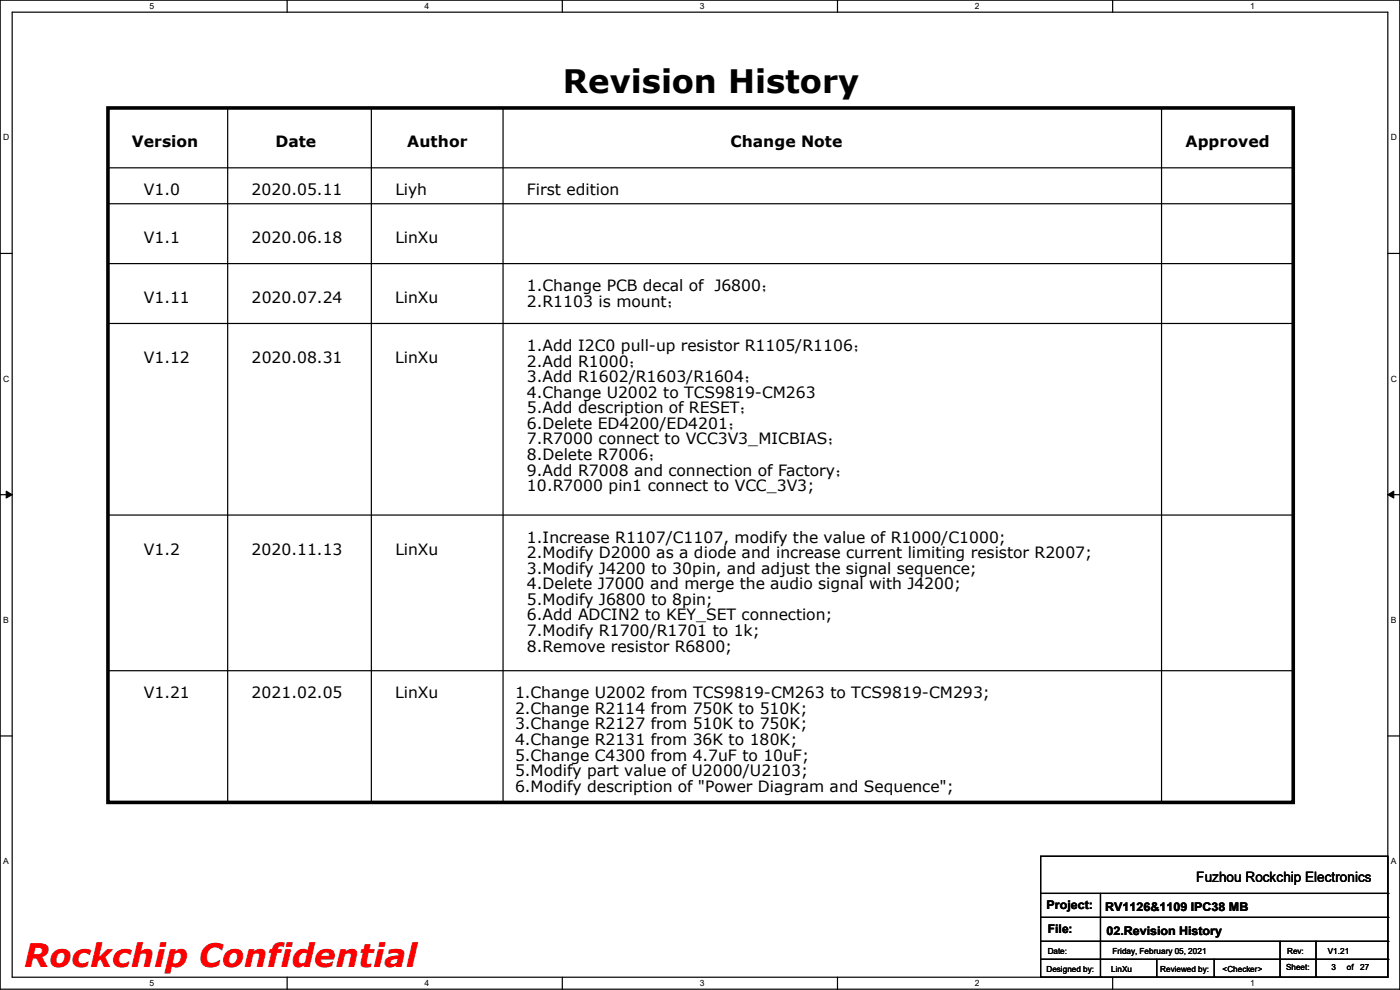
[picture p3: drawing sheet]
<svg xmlns="http://www.w3.org/2000/svg" width="297mm" height="210mm" viewBox="0 0 297 210" stroke-linecap="round" stroke-linejoin="round" font-family="sans-serif">
<defs><g id="words">
<text font-size="6.9" x="119.4" y="19.6">Revision History</text>
<text font-size="6.9" fill="#f00" x="5.1" y="205.1">Rockchip Confidential</text>
<g font-size="3.3">
<text x="28" y="31.3">Version</text>
<text x="58.5" y="31.3">Date</text>
<text x="86.4" y="31.3">Author</text>
<text x="155" y="31.3">Change Note</text>
<text x="251.5" y="31.3">Approved</text>
<text x="30.5" y="41.4">V1.0</text>
<text x="53.4" y="41.4">2020.05.11</text>
<text x="83.9" y="41.4">Liyh</text>
<text x="111.8" y="41.4">First edition</text>
<text x="30.5" y="51.6">V1.1</text>
<text x="53.4" y="51.6">2020.06.18</text>
<text x="83.9" y="51.6">LinXu</text>
<text x="30.5" y="64.3">V1.11</text>
<text x="53.4" y="64.3">2020.07.24</text>
<text x="83.9" y="64.3">LinXu</text>
<text x="111.8" y="61.8">1.Change PCB decal of J6800；</text>
<text x="111.8" y="65.1">2.R1103 is mount；</text>
<text x="30.5" y="77">V1.12</text>
<text x="53.4" y="77">2020.08.31</text>
<text x="83.9" y="77">LinXu</text>
<text x="111.8" y="74.5">1.Add I2C0 pull-up resistor R1105/R1106；</text>
<text x="111.8" y="77.8">2.Add R1000；</text>
<text x="111.8" y="81.1">3.Add R1602/R1603/R1604；</text>
<text x="111.8" y="84.4">4.Change U2002 to TCS9819-CM263</text>
<text x="111.8" y="87.7">5.Add description of RESET；</text>
<text x="111.8" y="91">6.Delete ED4200/ED4201；</text>
<text x="111.8" y="94.3">7.R7000 connect to VCC3V3_MICBIAS；</text>
<text x="111.8" y="97.6">8.Delete R7006；</text>
<text x="111.8" y="100.9">9.Add R7008 and connection of Factory；</text>
<text x="111.8" y="104.2">10.R7000 pin1 connect to VCC_3V3;</text>
<text x="30.5" y="117.6">V1.2</text>
<text x="53.4" y="117.6">2020.11.13</text>
<text x="83.9" y="117.6">LinXu</text>
<text x="111.8" y="115.1">1.Increase R1107/C1107, modify the value of R1000/C1000;</text>
<text x="111.8" y="118.4">2.Modify D2000 as a diode and increase current limiting resistor R2007;</text>
<text x="111.8" y="121.7">3.Modify J4200 to 30pin, and adjust the signal sequence;</text>
<text x="111.8" y="125">4.Delete J7000 and merge the audio signal with J4200;</text>
<text x="111.8" y="128.3">5.Modify J6800 to 8pin;</text>
<text x="111.8" y="131.6">6.Add ADCIN2 to KEY_SET connection;</text>
<text x="111.8" y="134.9">7.Modify R1700/R1701 to 1k;</text>
<text x="111.8" y="138.2">8.Remove resistor R6800;</text>
<text x="30.5" y="148.1">V1.21</text>
<text x="53.4" y="148.1">2021.02.05</text>
<text x="83.9" y="148.1">LinXu</text>
<text x="109.3" y="148.1">1.Change U2002 from TCS9819-CM263 to TCS9819-CM293;</text>
<text x="109.3" y="151.4">2.Change R2114 from 750K to 510K;</text>
<text x="109.3" y="154.7">3.Change R2127 from 510K to 750K;</text>
<text x="109.3" y="158">4.Change R2131 from 36K to 180K;</text>
<text x="109.3" y="161.3">5.Change C4300 from 4.7uF to 10uF;</text>
<text x="109.3" y="164.6">5.Modify part value of U2000/U2103;</text>
<text x="109.3" y="167.9">6.Modify description of &quot;Power Diagram and Sequence&quot;;</text>
</g>
<text font-size="3" x="253.8" y="187.2">Fuzhou Rockchip Electronics</text>
<g font-size="2.5">
<text x="222" y="192.9">Project:</text>
<text x="222.3" y="198">File:</text>
<text x="234.5" y="193.2">RV1126&amp;1109 IPC38 MB</text>
<text x="234.7" y="198.2">02.Revision History</text>
</g>
<g font-size="1.8">
<text x="31.7" y="1.9">5</text>
<text x="90.1" y="1.9">4</text>
<text x="148.5" y="1.9">3</text>
<text x="206.8" y="1.9">2</text>
<text x="265.2" y="1.9">1</text>
<text x=".7" y="29.8">D</text>
<text x="295.1" y="29.8">D</text>
<text x=".7" y="80.9">C</text>
<text x="295.1" y="80.9">C</text>
<text x=".7" y="132.1">B</text>
<text x="295.1" y="132.1">B</text>
<text x=".7" y="183.3">A</text>
<text x="295.1" y="183.3">A</text>
<text x="222.3" y="202.3">Date:</text>
<text x="236" y="202.3">Friday, February 05, 2021</text>
<text x="273.1" y="202.3">Rev:</text>
<text x="281.7" y="202.3">V1.21</text>
<text x="31.7" y="209.2">5</text>
<text x="90.1" y="209.2">4</text>
<text x="148.5" y="209.2">3</text>
<text x="206.8" y="209.2">2</text>
<text x="222" y="206.1">Designed by:</text>
<text x="235.7" y="206.1">LinXu</text>
<text x="246.2" y="206.1">Reviewed by:</text>
<text x="259.4" y="206.1">&lt;Checker&gt;</text>
<text x="265.2" y="209.2">1</text>
<text x="272.8" y="205.9">Sheet:</text>
<text x="282.5" y="205.9">3</text>
<text x="285.7" y="205.9">of</text>
<text x="288.6" y="205.9">27</text>
</g>
</g></defs>
<path d="M0 0h297v209.8h-297zM2.6 2.6h291.8v204.7h-291.8z" fill="none" stroke="#000" stroke-width=".25"/>
<g fill="#fff">
<path d="M31.7 .3h1v2h-1z"/>
<path d="M31.7 207.6h1v1.9h-1z"/>
</g>
<path d="M60.9 0v2.6M60.9 207.3v2.5" fill="none" stroke="#000" stroke-width=".25"/>
<g fill="#fff">
<path d="M90.1 .3h1v2h-1z"/>
<path d="M90.1 207.6h1v1.9h-1z"/>
</g>
<path d="M119.3 0v2.6M119.3 207.3v2.5" fill="none" stroke="#000" stroke-width=".25"/>
<g fill="#fff">
<path d="M148.5 .3h.9v2h-.9z"/>
<path d="M148.5 207.6h.9v1.9h-.9z"/>
</g>
<path d="M177.7 0v2.6M177.7 207.3v2.5" fill="none" stroke="#000" stroke-width=".25"/>
<g fill="#fff">
<path d="M206.8 .3h1v2h-1z"/>
<path d="M206.8 207.6h1v1.9h-1z"/>
</g>
<path d="M236.1 0v2.6M236.1 207.3v2.5" fill="none" stroke="#000" stroke-width=".25"/>
<g fill="#fff">
<path d="M265.2 .3h1v2h-1z"/>
<path d="M265.2 207.6h1v1.9h-1z"/>
<path d="M.7 28.2h1.2v1.9h-1.2z"/>
<path d="M295.1 28.2h1.2v1.9h-1.2z"/>
<path d="M.7 79.3h1.2v2h-1.2z"/>
<path d="M295.1 79.3h1.2v2h-1.2z"/>
</g>
<path d="M0 53.8h2.6M294.4 53.8h2.6" fill="none" stroke="#000" stroke-width=".25"/>
<g fill="#fff">
<path d="M.7 130.5h1.2v2h-1.2z"/>
<path d="M295.1 130.5h1.1v2h-1.1z"/>
</g>
<path d="M0 104.9h2.6M294.4 104.9h2.6" fill="none" stroke="#000" stroke-width=".25"/>
<path d="M1.3 104.2l1.3 .7-1.3 .8zM294.4 104.9l1.3-.7v1.5z" fill="#000" stroke="#000" stroke-width=".21"/>
<g fill="#fff">
<path d="M.7 181.7h1.2v2h-1.2z"/>
<path d="M295.1 181.7h1.1v2h-1.1z"/>
</g>
<g fill="none" stroke="#000" stroke-width=".25">
<path d="M22.9 35.6h251.5M48.3 22.9v147.3M78.8 22.9v147.3M106.7 22.9v147.3M246.4 22.9v147.3M274.4 35.6h.1M22.9 43.2h251.5M22.9 55.9h251.5M274.4 43.2h.1M274.4 55.9h.1M22.9 68.6h251.5M274.4 68.6h.1"/>
<path d="M22.9 109.3h251.5M274.4 109.3h.1M0 156.1h2.6M22.9 142.3h251.5M274.4 142.3h.1M294.4 156.1h2.6M48.3 170.2h.1M78.8 170.2h.1M106.7 170.2h.1M246.4 170.2h.1M220.8 181.7h73.6v25.6h-73.6zM220.8 189.5h73.6"/>
<path d="M220.8 194.6h73.6M220.8 199.7h73.6M233.5 189.5v17.8M271.6 199.7v7.6M279.2 199.7v7.6M294.4 189.5h.1M294.4 194.6h.1M294.4 199.7h.1M220.8 203.5h73.6M233.5 207.3h.1M245.4 207.3h.1M245.4 203.5v3.8"/>
<path d="M257.6 207.3h.1M257.6 203.5v3.8M271.6 207.3h.1M279.2 207.3h.1M294.4 203.5h.1"/>
</g>
<path d="M22.9 22.9h251.5v147.3h-251.5z" fill="none" stroke="#000" stroke-width=".76"/>
<use href="#words"/>
</svg>
